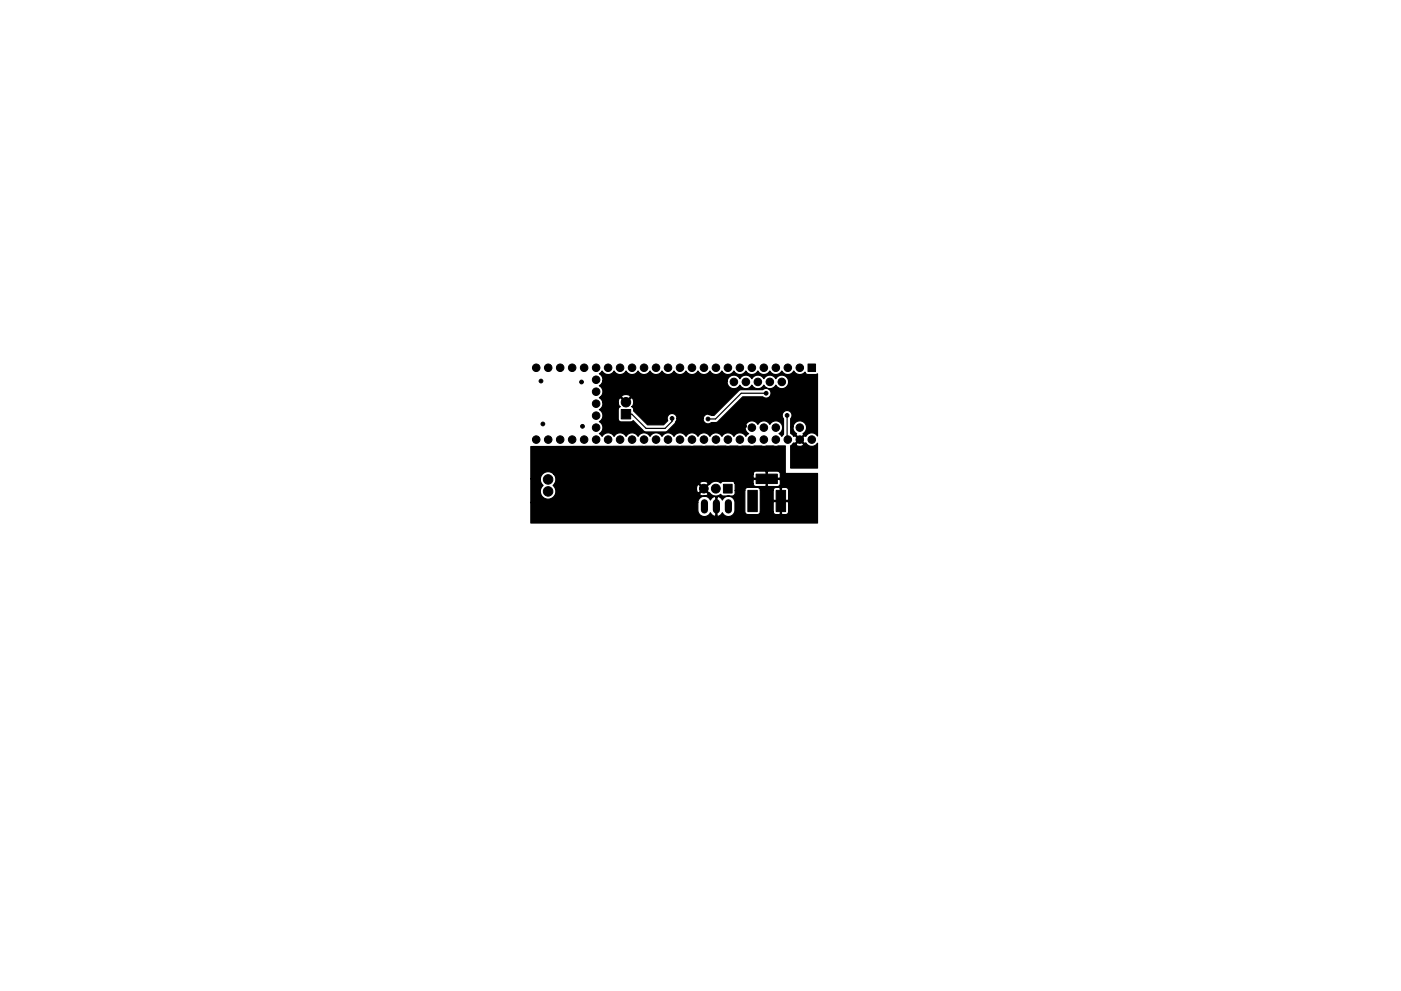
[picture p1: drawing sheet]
<svg xmlns="http://www.w3.org/2000/svg" width="297mm" height="210mm" viewBox="0 0 297 210" stroke-linecap="round" stroke-linejoin="round" font-family="sans-serif">
<g fill="#000" stroke="#000" stroke-width=".21">
<path d="M171.3 77.2h1.6v1.6h-1.6zM131.7 86.9h2v2h-2zM153.4 102.8h1.8v1.8h-1.8zM158.6 104h2v4.5h-2zM160.3 100.6h4.5v2h-4.5zM164.6 104h2v4.5h-2z"/>
<circle cx="113.7" cy="78" r=".8"/>
<circle cx="116.2" cy="78" r=".8"/>
<circle cx="118.8" cy="78" r=".8"/>
<circle cx="121.3" cy="78" r=".8"/>
<circle cx="123.8" cy="78" r=".8"/>
<circle cx="126.4" cy="78" r=".8"/>
<circle cx="128.9" cy="78" r=".8"/>
<circle cx="131.5" cy="78" r=".8"/>
<circle cx="134" cy="78" r=".8"/>
<circle cx="136.5" cy="78" r=".8"/>
<circle cx="139.1" cy="78" r=".8"/>
<circle cx="141.6" cy="78" r=".8"/>
<circle cx="144.2" cy="78" r=".8"/>
<circle cx="146.7" cy="78" r=".8"/>
<circle cx="149.2" cy="78" r=".8"/>
<circle cx="151.8" cy="78" r=".8"/>
<circle cx="154.3" cy="78" r=".8"/>
<circle cx="156.9" cy="78" r=".8"/>
<circle cx="159.4" cy="78" r=".8"/>
<circle cx="161.9" cy="78" r=".8"/>
<circle cx="164.5" cy="78" r=".8"/>
<circle cx="167" cy="78" r=".8"/>
<circle cx="169.6" cy="78" r=".8"/>
<circle cx="113.7" cy="93.3" r=".8"/>
<circle cx="114.7" cy="80.8" r=".4"/>
<circle cx="115.1" cy="89.9" r=".4"/>
<circle cx="116.2" cy="93.3" r=".8"/>
<circle cx="118.8" cy="93.3" r=".8"/>
<circle cx="120.8" cy="99.6" r=".4"/>
<circle cx="121.3" cy="93.3" r=".8"/>
<circle cx="123.3" cy="81" r=".4"/>
<circle cx="123.5" cy="90.4" r=".4"/>
<circle cx="123.8" cy="93.3" r=".8"/>
<circle cx="126.4" cy="80.6" r=".8"/>
<circle cx="126.4" cy="90.7" r=".8"/>
<circle cx="126.4" cy="85.6" r=".8"/>
<circle cx="126.4" cy="83.1" r=".8"/>
<circle cx="126.4" cy="88.2" r=".8"/>
<circle cx="126.4" cy="93.3" r=".8"/>
<circle cx="128.9" cy="93.3" r=".8"/>
<circle cx="130.6" cy="98.7" r=".4"/>
<circle cx="131.5" cy="93.3" r=".8"/>
<circle cx="132.2" cy="81.3" r=".4"/>
<circle cx="132.7" cy="85.3" r="1"/>
<circle cx="134" cy="93.3" r=".8"/>
<circle cx="134.7" cy="97" r=".4"/>
<circle cx="136.5" cy="93.3" r=".8"/>
<circle cx="139.1" cy="93.3" r=".8"/>
<circle cx="140" cy="89.4" r=".4"/>
<circle cx="141" cy="82.2" r=".4"/>
<circle cx="141.6" cy="93.3" r=".8"/>
<circle cx="142.5" cy="88.8" r=".4"/>
<circle cx="144.1" cy="91" r=".4"/>
<circle cx="144.2" cy="93.3" r=".8"/>
<circle cx="145.3" cy="89.5" r=".4"/>
<circle cx="145.9" cy="81.4" r=".4"/>
<circle cx="146.7" cy="93.3" r=".8"/>
<circle cx="148.2" cy="96.6" r=".4"/>
<circle cx="149.2" cy="93.3" r=".8"/>
<circle cx="150.1" cy="88.9" r=".4"/>
<circle cx="150.5" cy="87.6" r=".4"/>
<circle cx="151.8" cy="80.5" r=".4"/>
<circle cx="151.8" cy="93.3" r=".8"/>
<circle cx="152.5" cy="91.1" r=".4"/>
<circle cx="154.3" cy="93.3" r=".8"/>
<circle cx="155.6" cy="81" r=".8"/>
<circle cx="156.9" cy="93.3" r=".8"/>
<circle cx="157.9" cy="90.4" r=".4"/>
<circle cx="158.1" cy="81" r=".8"/>
<circle cx="159.4" cy="90.7" r=".8"/>
<circle cx="159.4" cy="93.3" r=".8"/>
<circle cx="160.5" cy="95.2" r=".4"/>
<circle cx="160.7" cy="81" r=".8"/>
<circle cx="161.8" cy="88.2" r=".4"/>
<circle cx="161.9" cy="90.7" r=".8"/>
<circle cx="161.9" cy="93.3" r=".8"/>
<circle cx="162.4" cy="83.4" r=".4"/>
<circle cx="162.9" cy="86" r=".4"/>
<circle cx="163.2" cy="81" r=".8"/>
<circle cx="164.5" cy="93.3" r=".8"/>
<circle cx="164.5" cy="90.7" r=".8"/>
<circle cx="165.8" cy="81" r=".8"/>
<circle cx="166.9" cy="88.1" r=".4"/>
<circle cx="167" cy="93.3" r=".8"/>
<circle cx="169.6" cy="93.3" r=".8"/>
<circle cx="169.6" cy="90.7" r=".8"/>
<circle cx="170.6" cy="81" r=".4"/>
<circle cx="171.6" cy="88.4" r=".4"/>
<circle cx="172.1" cy="93.3" r=".8"/>
<circle cx="116.2" cy="101.7" r="1.01"/>
<circle cx="116.2" cy="104.3" r="1.01"/>
<circle cx="117.3" cy="109" r=".4"/>
<circle cx="120.4" cy="102.6" r=".4"/>
<circle cx="122.8" cy="109" r=".4"/>
<circle cx="129.3" cy="104" r=".4"/>
<circle cx="135" cy="103.9" r=".4"/>
<circle cx="141.7" cy="104" r=".4"/>
<circle cx="149.2" cy="103.7" r=".92"/>
<circle cx="151.8" cy="103.7" r=".94"/>
<circle cx="157.2" cy="106.2" r=".4"/>
</g>
<path d="M149.4 106.7v1.5M151.9 106.7v1.5M154.4 106.7v1.5" fill="none" stroke="#000" stroke-width="1.5"/>
<path d="M132.7 87.9h1.3l3 3h4l1.5-1.5v-.6M162.4 83.4h-5.2l-5.5 5.5h-1.6M166.9 88.1v5.1" fill="none" stroke="#000" stroke-width=".25"/>
<path d="M127.1 79.3l.6-.6 .1 .2a1.44 1.44 0 0 0 2.4-.2 1.44 1.44 0 0 0 2.5 0 1.44 1.44 0 0 0 2.6 0 1.44 1.44 0 0 0 2.5 0 1.44 1.44 0 0 0 2.6 0 1.44 1.44 0 0 0 2.5 0 1.44 1.44 0 0 0 2.5 0 1.44 1.44 0 0 0 2.6 0 1.44 1.44 0 0 0 2.5 0 1.44 1.44 0 0 0 2.6 0 1.44 1.44 0 0 0 2.5 0 1.44 1.44 0 0 0 2.5 0 1.44 1.44 0 0 0 2.6 0 1.44 1.44 0 0 0 2.5 0 1.44 1.44 0 0 0 2.6 0 1.44 1.44 0 0 0 2.5 0 1.44 1.44 0 0 0 2.4 .2l.2 .4 .3 .2h1.7l.4-.2v13.2a1.44 1.44 0 0 0-2.5 .1l-.2-.1-.9 .8 .9 .8 .2-.2a1.44 1.44 0 0 0 2.5 .1v5.3h-5.7v-4.7l.5-.3h.7v.2l.8 .2 .7-.2 .1-.2-.8-.9-.8 .9h-.7l.2-.4 .3 .2 .8-.8-.8-.8-.3 .1-.7-.6v-1.4h.5l.2 .8 .6 .6-.1 .3 .8 .8 .8-.8-.2-.3a1.44 1.44 0 0 0 .2-2.5 1.44 1.44 0 0 0-2.3 1.1h-.5v-1.8a1.04 1.04 0 0 0 0-1.4 1.04 1.04 0 0 0-1.4 0 1.04 1.04 0 0 0-.1 1.4v3.4l-.3 .4-.6-.6 .2-.2a1.44 1.44 0 0 0 0-2.2 1.44 1.44 0 0 0-2.2 .4 1.44 1.44 0 0 0-2.5 0 1.44 1.44 0 0 0-2.3-.3 1.44 1.44 0 0 0 .3 2.3l-.6 .6-.1-.2a1.44 1.44 0 0 0-2.4 .2 1.44 1.44 0 0 0-2.5 0 1.44 1.44 0 0 0-2.6 0 1.44 1.44 0 0 0-2.5 0 1.44 1.44 0 0 0-2.6 0 1.44 1.44 0 0 0-2.5 0 1.44 1.44 0 0 0-2.5 0 1.44 1.44 0 0 0-2.6 0 1.44 1.44 0 0 0-2.5 0 1.44 1.44 0 0 0-2.6 0 1.44 1.44 0 0 0-2.5 0 1.44 1.44 0 0 0-2.5 0l-.6-.6 .2-.2a1.44 1.44 0 0 0-.2-2.3 1.44 1.44 0 0 0 0-2.6l.6-.6 .1-.9h3.3a.82 .82 0 0 0 .4 .9l-.4 .5v2.1a.64 .64 0 0 0 .6 .6h2.1l.4-.3 2.2 2.2 .4 .2 4.2 .1 .5-.3 1.5-1.5 .5-1.1h5.6a1.04 1.04 0 0 0 .6 1 1.04 1.04 0 0 0 1.1-.1l1-.1 .4-.2 5.3-5.2h4.2a1.04 1.04 0 0 0 1.5 0 1.04 1.04 0 0 0 0-1.5 1.04 1.04 0 0 0-1.5 0h-4.8l-5.5 5.4h-.6a1.04 1.04 0 0 0-1.1-.2 1.04 1.04 0 0 0-.6 .9h-5.6v-.1a1.04 1.04 0 0 0-1.3-.9 1.04 1.04 0 0 0-.6 1.4l-.9 .9h-3.4l-2.9-2.9a.75 .75 0 0 0-.5-.9 1.17 1.17 0 0 0 0-1.9l-1.2 1.1-1.1-1.1a.94 .94 0 0 0-.5 1h-3.3l-.3-.7-.4-.3 .2-.2h4.5l.9 1 1-1-.1-.3-.9-.2-.8 .2-.1 .3h-4.5a1.44 1.44 0 0 0-.2-2.4l.4-.3 .3-.6h26.4a1.44 1.44 0 0 0 1 1.5 1.44 1.44 0 0 0 1.7-.7 1.44 1.44 0 0 0 2.5 0 1.44 1.44 0 0 0 2.5 0 1.44 1.44 0 0 0 2.6 0 1.44 1.44 0 0 0 2.2 .4 1.44 1.44 0 0 0 0-2.2 1.44 1.44 0 0 0-2.2 .4 1.44 1.44 0 0 0-2.6 0 1.44 1.44 0 0 0-2.5 0 1.44 1.44 0 0 0-2.5 0 1.44 1.44 0 0 0-1.6-.7 1.44 1.44 0 0 0-1.1 1.3h-26.4l-.1-1zM112.5 94.7l54-.1v5.8l6.8 .1v10.5h-60.8v-4.4h35.5v1.9a1.4 1.4 0 0 0 1.2 1.1 1.4 1.4 0 0 0 1.4-.8l.6 .6 .3 .2 .3-.2v-4h.2v4a.89 .89 0 0 0 1.2-.6 1.4 1.4 0 0 0 1.5 .8 1.4 1.4 0 0 0 1.1-1.3v-1.9a1.4 1.4 0 0 0-1.2-1.1 1.4 1.4 0 0 0-1.4 .8 1.05 1.05 0 0 0-1.4-.7 .89 .89 0 0 0-1.2 .7 1.4 1.4 0 0 0-1.5-.8 1.4 1.4 0 0 0-1.1 1.3h-35.5v-5h2.1v.6l.5 .8a1.65 1.65 0 0 0 .2 2.6 1.65 1.65 0 0 0 2.5-.8h30.5l.1 .2 .6 .2 1-.2 .1-.2-.9-.9-.9 .9h-30.5v-1.1h29.9a.74 .74 0 0 0 .4 .9l.9-.9h.4l.9 .9 .1-.1a1.57 1.57 0 0 0 2.4 .4l.5 .3h2.1l.4-.4 .1-.8h2v4.5a.64 .64 0 0 0 .7 .7h2.1l.4-.3 .1-.4h2.7a.64 .64 0 0 0 .7 .7h.7l.1-.2v-2.6h.3v2.6l.1 .2h.8l.4-.2 .2-.5v-1.9l-.2-.2h-2.9l-.2 .2v1.9h-2.7v-4.5h2.7v2l.2 .2h1.3v-2.6h.3v2.6h1.3l.2-.2v-2a.64 .64 0 0 0-.6-.6h-.8l-.1 .2-.4-.2h-.9l-.4 .3-.1 .3h-2.7a.64 .64 0 0 0-.6-.6h-2.2l-.4 .3-.1 .3h-2l-.1-1.4h3.9a.64 .64 0 0 0 .6 .6h2l.1-.1v-1.4h.3v1.4l.1 .1h2.1l.5-.4v-.9l-.1-.2h-5.5l-.1 .2v.7h-3.9l-.4-.5h-2.1a.63 .63 0 0 1-1.1 .1l-.6-.1-.6 .2-1.6 1.4h-.4l-.9-.9-.2 .1-.2 .8h-29.9l-.5-.7 .3-.4h30.7l.9 .9 .9-.9a1.08 1.08 0 0 0-1.8 0h-30.7l.2-1-.4-1h42.3v.7l.1 .2h2.6v-1.4h.3v1.4h2.6l.1-.2v-1l-.5-.3h-2.1l-.4 .1-.1-.1h-2a.64 .64 0 0 0-.6 .6h-42.3l-.1-.2a1.65 1.65 0 0 0-2.7 1.2h-2.1z" fill="#000" stroke="#000" stroke-width=".25"/>
</svg>
